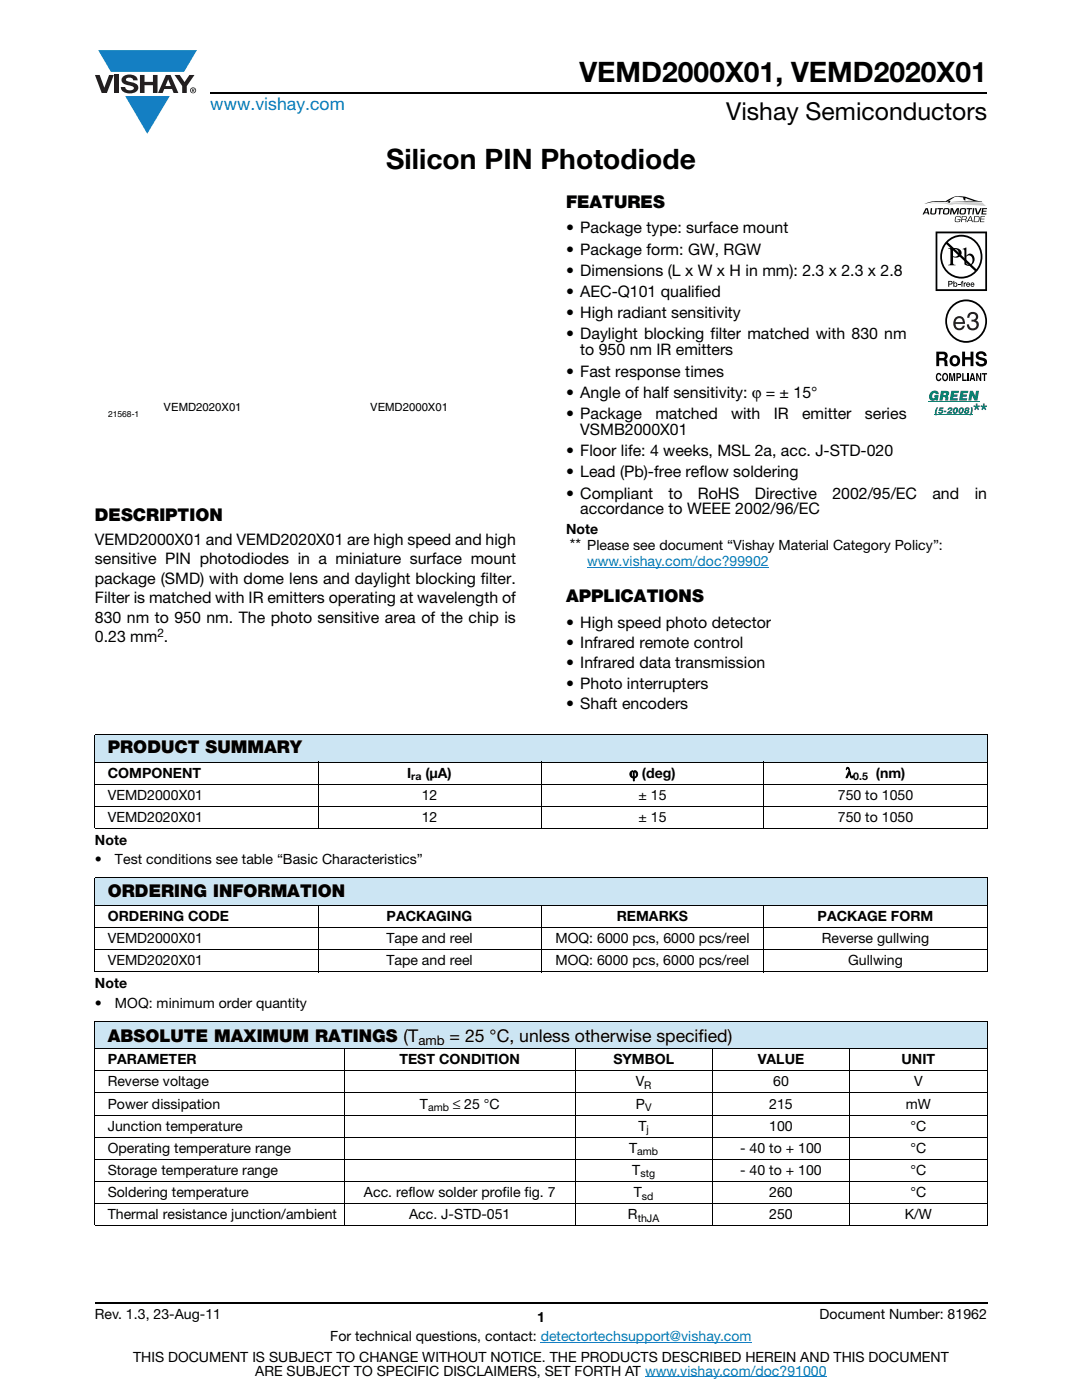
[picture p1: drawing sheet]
<svg xmlns="http://www.w3.org/2000/svg" width="216mm" height="279mm" viewBox="0 0 216 279" stroke-linecap="round" stroke-linejoin="round" font-family="sans-serif">
<defs><g id="words">
<g font-size="5.6">
<text x="115.6" y="16.4">VEMD2000X01, VEMD2020X01</text>
<text x="77" y="33.8">Silicon PIN Photodiode</text>
</g>
<text font-size="4.9" x="144.9" y="24">Vishay Semiconductors</text>
<text font-size="3.5" fill="#007ec4" x="42" y="21.9">www.vishay.com</text>
<g font-size="3.5">
<text x="112.9" y="41.5">FEATURES</text>
<text x="18.9" y="104.1">DESCRIPTION</text>
<text x="112.9" y="120.2">APPLICATIONS</text>
<text x="21.5" y="150.4">PRODUCT SUMMARY</text>
<text x="21.5" y="179">ORDERING INFORMATION</text>
<text x="21.5" y="207.9">ABSOLUTE MAXIMUM RATINGS (T</text>
<text x="89.7" y="207.9">= 25 °C, unless otherwise specified)</text>
</g>
<g font-size="3.2">
<text x="112.9" y="46.6">• Package type: surface mount</text>
<text x="112.9" y="50.8">• Package form: GW, RGW</text>
<text x="112.9" y="55.1">• Dimensions (L x W x H in mm): 2.3 x 2.3 x 2.8</text>
<text x="112.9" y="59.3">• AEC-Q101 qualified</text>
<text x="112.9" y="63.5">• High radiant sensitivity</text>
<text x="112.9" y="67.8">• Daylight blocking filter matched with 830 nm</text>
<text x="115.8" y="70.9">to 950 nm IR emitters</text>
<text x="112.9" y="75.2">• Fast response times</text>
<text x="112.9" y="79.4">• Angle of half sensitivity: ϕ = ± 15°</text>
<text x="112.9" y="83.6">• Package</text>
<text x="130.8" y="83.6">matched</text>
<text x="145.9" y="83.6">with</text>
<text x="154.4" y="83.6">IR</text>
<text x="160.1" y="83.6">emitter</text>
<text x="172.6" y="83.6">series</text>
<text x="115.8" y="86.8">VSMB2000X01</text>
<text x="112.9" y="91">• Floor life: 4 weeks, MSL 2a, acc. J-STD-020</text>
<text x="112.9" y="95.3">• Lead (Pb)-free reflow soldering</text>
<text x="112.9" y="99.5">• Compliant</text>
<text x="133.4" y="99.5">to</text>
<text x="139.3" y="99.5">RoHS</text>
<text x="150.6" y="99.5">Directive</text>
<text x="166.1" y="99.5">2002/95/EC</text>
<text x="186.1" y="99.5">and</text>
<text x="194.5" y="99.5">in</text>
<text x="115.8" y="102.7">accordance to WEEE 2002/96/EC</text>
<text x="18.9" y="108.8">VEMD2000X01 and VEMD2020X01 are high speed and high</text>
<text x="18.9" y="112.6">sensitive PIN photodiodes in a miniature surface mount</text>
<text x="113.7" y="109.8">**</text>
<text x="18.9" y="116.5">package (SMD) with dome lens and daylight blocking filter.</text>
<text x="18.9" y="120.4">Filter is matched with IR emitters operating at wavelength of</text>
<text x="18.9" y="124.3">830 nm to 950 nm. The photo sensitive area of the chip is</text>
<text x="112.9" y="125.2">• High speed photo detector</text>
<text x="18.9" y="128.2">0.23 mm .</text>
<text x="112.9" y="129.3">• Infrared remote control</text>
<text x="112.9" y="133.4">• Infrared data transmission</text>
<text x="112.9" y="137.4">• Photo interrupters</text>
<text x="112.9" y="141.5">• Shaft encoders</text>
</g>
<g font-size="2.8">
<text x="112.9" y="106.7">Note</text>
<text x="117.2" y="109.8">Please see document “Vishay Material Category Policy”:</text>
<text x="21.5" y="155.2">COMPONENT</text>
<text x="81.2" y="155.2">I</text>
<text x="84.9" y="155.2">(μA)</text>
<text x="125.6" y="155.2">ϕ (deg)</text>
<text x="168.7" y="155.2">λ</text>
<text x="174.8" y="155.2">(nm)</text>
<text x="21.5" y="159.6">VEMD2000X01</text>
<text x="84.1" y="159.6">12</text>
<text x="127.4" y="159.6">± 15</text>
<text x="167.2" y="159.6">750 to 1050</text>
<text x="21.5" y="164">VEMD2020X01</text>
<text x="84.1" y="164">12</text>
<text x="127.4" y="164">± 15</text>
<text x="167.2" y="164">750 to 1050</text>
<text x="18.9" y="168.6">Note</text>
<text x="18.9" y="172.5">•</text>
<text x="22.9" y="172.5">Test conditions see table “Basic Characteristics”</text>
<text x="21.5" y="183.8">ORDERING CODE</text>
<text x="77.2" y="183.8">PACKAGING</text>
<text x="123.1" y="183.8">REMARKS</text>
<text x="163.2" y="183.8">PACKAGE FORM</text>
<text x="21.5" y="188.2">VEMD2000X01</text>
<text x="77.1" y="188.2">Tape and reel</text>
<text x="110.8" y="188.2">MOQ: 6000 pcs, 6000 pcs/reel</text>
<text x="164" y="188.2">Reverse gullwing</text>
<text x="18.9" y="197.2">Note</text>
<text x="21.5" y="192.6">VEMD2020X01</text>
<text x="77.1" y="192.6">Tape and reel</text>
<text x="110.8" y="192.6">MOQ: 6000 pcs, 6000 pcs/reel</text>
<text x="169.2" y="192.6">Gullwing</text>
<text x="18.9" y="201.1">•</text>
<text x="22.9" y="201.1">MOQ: minimum order quantity</text>
<text x="21.5" y="212.4">PARAMETER</text>
<text x="79.7" y="212.4">TEST CONDITION</text>
<text x="122.4" y="212.4">SYMBOL</text>
<text x="151.2" y="212.4">VALUE</text>
<text x="179.9" y="212.4">UNIT</text>
<text x="21.5" y="216.8">Reverse voltage</text>
<text x="21.5" y="221.3">Power dissipation</text>
<text x="83.8" y="221.3">T</text>
<text x="90.4" y="221.3">≤ 25 °C</text>
<text x="126.8" y="216.8">V</text>
<text x="126.9" y="221.3">P</text>
<text x="153.5" y="221.3">215</text>
<text x="154.3" y="216.8">60</text>
<text x="180.7" y="221.3">mW</text>
<text x="182.4" y="216.8">V</text>
<text x="21.5" y="225.7">Junction temperature</text>
<text x="127.4" y="225.7">T</text>
<text x="153.5" y="225.7">100</text>
<text x="181.7" y="225.7">°C</text>
<text x="21.5" y="230.1">Operating temperature range</text>
<text x="125.5" y="230.1">T</text>
<text x="147.7" y="230.1">- 40 to + 100</text>
<text x="181.7" y="230.1">°C</text>
<text x="21.5" y="234.5">Storage temperature range</text>
<text x="21.5" y="238.9">Soldering temperature</text>
<text x="72.6" y="238.9">Acc. reflow solder profile fig. 7</text>
<text x="126.1" y="234.5">T</text>
<text x="126.5" y="238.9">T</text>
<text x="147.7" y="234.5">- 40 to + 100</text>
<text x="153.5" y="238.9">260</text>
<text x="181.7" y="238.9">°C</text>
<text x="181.7" y="234.5">°C</text>
<text x="21.5" y="243.3">Thermal resistance junction/ambient</text>
<text x="81.6" y="243.3">Acc. J-STD-051</text>
<text x="125.3" y="243.3">R</text>
<text x="153.5" y="243.3">250</text>
<text x="180.5" y="243.3">K/W</text>
<text x="18.9" y="263.3">Rev. 1.3, 23-Aug-11</text>
<text x="107.2" y="263.8">1</text>
<text x="163.6" y="263.3">Document Number: 81962</text>
<text x="65.9" y="267.7">For technical questions, contact: detectortechsupport@vishay.com</text>
<text x="26.5" y="271.7">THIS DOCUMENT IS SUBJECT TO CHANGE WITHOUT NOTICE. THE PRODUCTS DESCRIBED HEREIN AND THIS DOCUMENT</text>
<text x="50.9" y="274.6">ARE SUBJECT TO SPECIFIC DISCLAIMERS, SET FORTH AT www.vishay.com/doc?91000</text>
</g>
<text font-size="2.8" fill="#007ec4" x="117.2" y="113">www.vishay.com/doc?99902</text>
<text font-size="2.6" x="83.5" y="208.6">amb</text>
<text font-size="2.4" x="31.4" y="127.2">2</text>
<g font-size="2.3">
<text x="32.7" y="82">VEMD2020X01</text>
<text x="73.9" y="82">VEMD2000X01</text>
</g>
<g font-size="2.1">
<text x="82.1" y="155.7">ra</text>
<text x="170.3" y="155.7">0.5</text>
<text x="85.4" y="221.8">amb</text>
<text x="128.6" y="217.3">R</text>
<text x="128.7" y="221.8">V</text>
<text x="129" y="226.2">j</text>
<text x="127.1" y="230.6">amb</text>
<text x="127.8" y="235">stg</text>
<text x="128.1" y="239.4">sd</text>
<text x="127.3" y="243.8">thJA</text>
</g>
<text font-size="1.7" x="21.6" y="83.2">21568-1</text>
</g></defs>
<g fill="#147fc3">
<path d="M19.6 10h19.7l-2.6 4.3h-1.1h-13.5z"/>
<path d="M25 19.2h8.9l-4.5 7.5z"/>
</g>
<g fill="#231f20">
<path d="M18.9 15h1l.9 2.5 1-2.5h.9l-1.4 3.6h-1z"/>
<path d="M22.9 15h.9v3.6h-.9z"/>
<path d="M24.6 15.3a2.1 2.1 0 0 1 2.8 .3l.1 .4h-.9a.79 .79 0 0 0-.7-.5 .79 .79 0 0 0-.8 .4l.3 .3 1 .2a1.08 1.08 0 0 1 1.2 1 1.08 1.08 0 0 1-1.1 1.2 1.73 1.73 0 0 1-2.4-1.2h.9a.96 .96 0 0 0 .8 .6 .96 .96 0 0 0 .9-.4 1.31 1.31 0 0 0-1.2-.6 1.03 1.03 0 0 1-1.1-.6 1.03 1.03 0 0 1 .2-1.1z"/>
<path d="M27.9 15h.9v1.3h1.7v-1.3h.9v3.6h-.9v-1.6h-1.7v1.6h-.9z"/>
<path d="M34.8 15h1.1l.9 1.4 1-1.4h1l-1.5 2.2v1.4h-.9v-1.4z"/>
<path d="M33.6 15.9l.5 1.3h-1.1zM33.1 15l-1.6 3.6h1l.3-.8h1.5l.3 .8h1l-1.6-3.6z"/>
<path d="M38.1 18a.46 .46 0 0 1 .9 0 .46 .46 0 0 1-.9 0zM37.9 18a.6 .6 0 0 0 1.2 0 .6 .6 0 0 0-1.2 0z"/>
<path d="M38.4 17.8h.2v.2h-.2zM38.3 17.7v.7h.1v-.3l.4 .3-.2-.3 .2-.2-.1-.2z"/>
</g>
<path d="M42 18.6h155M18.9 260h178.1" fill="none" stroke="#000" stroke-width=".36"/>
<path d="M117.2 113.2h36.2M107.9 267.9h42.1M128.7 274.8h36.3" fill="none" stroke="#007ec4" stroke-width=".2"/>
<g fill="#fff">
<path d="M21.6 53.5h78.1v30.1h-78.1z"/>
<path d="M184.1 39.2h12.9v43.7h-12.9z"/>
</g>
<g fill="#000">
<path d="M186.9 74.6l.2-.1a.54 .54 0 0 1 .7 .5l-.6-.3a.7 .7 0 0 0 .1 1.1l.3-.3h.2v.3a.52 .52 0 0 1-.6 .3 .52 .52 0 0 1-.4-.5zM189.4 74.5h.4l.2 1.2 .2-1.2h.4v1.5h-.3v-1.3l-.2 1.3h-.2l-.3-1.3v1.3h-.2zM192 74.5h.3v1.3h.6v.2h-.9zM192 70.2h.6v1.1h1.1v-1.1h.5v2.9h-.5v-1.3h-1.1v1.3h-.6zM193 74.5h.3v1.5h-.3zM195 70.3a1.14 1.14 0 0 1 1.9 .7h-.6v-.1a.66 .66 0 0 0-1-.2v.4l.2 .2a1.29 1.29 0 0 1 1.5 .9 1.16 1.16 0 0 1-1.2 .9 1.16 1.16 0 0 1-1.1-.9h.5l.1 .2a.66 .66 0 0 0 1.1-.1l-.3-.3-.5-.2a.85 .85 0 0 1-.9-.5 .85 .85 0 0 1 .3-1zM194.8 74.5h.3l.5 1.1v-1.1h.2v1.5h-.3l-.5-1.1v1.1h-.2zM195.9 74.5h1.1v.2h-.4v1.3h-.3v-1.3h-.4z"/>
<path d="M187.4 70.7v.8l.9-.1a.41 .41 0 0 0 .1-.7zM186.8 70.2h1.4a.8 .8 0 0 1 .9 .5 .8 .8 0 0 1-.4 1 1.03 1.03 0 0 1 .4 1.2l.1 .2h-.7l-.2-1.1-.9-.1v1.2h-.6z"/>
<path d="M188.4 74.7a.68 .68 0 0 0 .2 1.1h.1a.68 .68 0 0 0-.1-1.1zM188.2 74.6l.2-.2a.55 .55 0 0 1 .7 .4 .85 .85 0 0 1-.5 1.3h-.2a.94 .94 0 0 1-.2-1.5z"/>
<path d="M190.3 71.4a.65 .65 0 0 0-.3 .8 .65 .65 0 0 0 .8 .4 .65 .65 0 0 0 .2-.8 .65 .65 0 0 0-.7-.4zM189.4 72a1.15 1.15 0 0 1 2.3 0 1.15 1.15 0 0 1-2.3 0z"/>
<path d="M191.1 74.7v.5l.4-.1v-.3zM190.8 74.5h.6a.53 .53 0 0 1 .4 .6 .53 .53 0 0 1-.7 .4v.5h-.3z"/>
<path d="M194 74.8l-.1 .6h.3zM193.9 74.5h.3l.4 1.5h-.3v-.3h-.5l-.1 .3h-.3z"/>
</g>
<path d="M185.3 80.2h10.2" fill="none" stroke="#0d803f" stroke-width=".2"/>
<g fill="#0d803f">
<path d="M185.7 78.4a.9 .9 0 0 1 .9-.4 .9 .9 0 0 1 .7 .7h-.6l-.2-.3a.59 .59 0 0 0-.5 .5 .59 .59 0 0 0 .3 .6l.4-.2h-.3l.1-.4h.8l-.2 1h-.4v-.2a.83 .83 0 0 1-1.1 .1 .83 .83 0 0 1-.1-1.2z"/>
<path d="M189.8 78h1.5v.5h-.9l-.1 .2h.8l-.1 .5h-.8v.3h.9v.4h-1.6z"/>
<path d="M191.7 78h1.5l-.1 .5h-.9v.2h.8l-.1 .5h-.8v.3h.9l-.1 .4h-1.5z"/>
<path d="M193.5 78h.6l.5 1.1 .2-1.1h.5l-.3 1.9h-.6l-.4-1-.2 1h-.6z"/>
<path d="M186.9 81.3h.3l-.3 .8v.8h-.3v-.8z"/>
<path d="M187.5 81.3h.8l-.1 .3h-.5l-.1 .2h.5a.52 .52 0 0 1-.2 .7 .52 .52 0 0 1-.7-.3l.5 .1 .2-.2-.1-.1h-.5z"/>
<path d="M188.4 81.9h.4v.4h-.5z"/>
<path d="M189.2 81.5a.5 .5 0 0 1 .5-.2 .5 .5 0 0 1 .4 .4l-.7 .6h.6l-.1 .3h-1l.8-.9-.1-.1-.2 .2h-.4z"/>
<path d="M188.3 78.5l-.1 .3h.6v-.3zM187.8 78h1.2a.52 .52 0 0 1 .4 .5 .52 .52 0 0 1-.4 .5l.2 .2v.7h-.6v-.5l-.2-.1h-.2l-.1 .6h-.7z"/>
<path d="M190.6 81.6l-.2 .5 .2 .2 .2-.5-.1-.2zM190.3 81.4a.48 .48 0 0 1 .7-.1 .48 .48 0 0 1 .2 .6 .57 .57 0 0 1-.8 .7 .57 .57 0 0 1-.2-1z"/>
<path d="M191.7 81.6l-.1 .5 .1 .2 .3-.5-.2-.2zM191.5 81.4a.48 .48 0 0 1 .6-.1 .48 .48 0 0 1 .2 .6 .57 .57 0 0 1-.7 .7 .57 .57 0 0 1-.3-1z"/>
</g>
<path d="M186.4 82.8h7.7" fill="none" stroke="#0d803f" stroke-width=".2"/>
<g fill="#0d803f">
<path d="M193.7 81.3h.3l.1 .8-.4 .8h-.3l.3-.8z"/>
<path d="M194.3 80.9l.4 .1v-.5h.3v.5l.4-.1 .1 .3-.4 .1 .3 .4-.3 .2-.2-.4-.3 .4-.2-.2 .2-.4-.4-.1z"/>
<path d="M195.7 80.9l.4 .1v-.5h.4v.5l.4-.1 .1 .3-.5 .1 .3 .4-.2 .2-.3-.4-.3 .4-.2-.2 .3-.4-.4-.1z"/>
<path d="M192.8 81.7a.15 .15 0 0 0 .3 0 .15 .15 0 0 0-.3 0zM192.8 82.1v.2h.2v-.2zM192.6 81.4a.51 .51 0 0 1 .9 .2l-.3 .3 .2 .3a.54 .54 0 0 1-.5 .4 .54 .54 0 0 1-.5-.4l.2-.3-.1-.3z"/>
</g>
<path d="M190.1 61.3a3.9 3.9 0 0 1 5.7 .4 3.9 3.9 0 0 1-.9 5.7 3.9 3.9 0 0 1-5.2-.9 3.9 3.9 0 0 1 .4-5.2zM190.1 60.8a4.2 4.2 0 0 0-.4 6.2 4.2 4.2 0 0 0 6.3-.1 4.2 4.2 0 0 0-.2-5.8 4.2 4.2 0 0 0-5.7-.3z" fill="#000"/>
<g fill="#231f20">
<path d="M193.3 62.5a1.04 1.04 0 0 1 1.5-.1 1.04 1.04 0 0 1 .1 1.4l-.2 .1a1.11 1.11 0 0 1 .4 1.6 1.11 1.11 0 0 1-1.5 .4 1.05 1.05 0 0 1-.7-1.2h.5a.71 .71 0 0 0 .5 .9 .71 .71 0 0 0 .8-.5 .71 .71 0 0 0-.4-.9h-.4v-.4a.61 .61 0 0 0 .8-.4 .61 .61 0 0 0-.6-.7 .68 .68 0 0 0-.7 .7h-.4z"/>
<path d="M190.9 63.7l-.2 .6h1.4a.7 .7 0 0 0-.4-.8 .7 .7 0 0 0-.8 .2zM190.7 63.4a1.19 1.19 0 0 1 1.4-.1 1.19 1.19 0 0 1 .5 1.3h-1.9a.73 .73 0 0 0 .5 .9 .73 .73 0 0 0 .9-.5h.4a1.17 1.17 0 0 1-1.3 .9 1.17 1.17 0 0 1-1-1.3l.2-.9z"/>
</g>
<g fill="#000">
<path d="M191.2 56.7h.4v.2h-.4zM191.9 56.2l.3-.1-.2 .2 .2 .1v.1h-.2v.7h-.1v-.7h-.2zM192.3 56.4h.2v.1l.3-.1v.1l-.3 .2v.5h-.2z"/>
<path d="M189.1 48.4a3.9 3.9 0 0 1 5.4-.1 3.9 3.9 0 0 1 .3 5.4zM188.8 48.7l5.7 5.4a3.9 3.9 0 0 1-5.4 0 3.9 3.9 0 0 1-.3-5.4zM189.1 47.9a4.3 4.3 0 0 0-.4 6.3 4.3 4.3 0 0 0 6.3-.2 4.3 4.3 0 0 0-.1-5.8 4.3 4.3 0 0 0-5.8-.3z"/>
<path d="M189.4 56.2v.4h.4v-.3zM189.2 56.1h.7l.2 .3-.2 .3-.5 .1v.4h-.2z"/>
<path d="M190.2 49.8v1.3a.77 .77 0 0 0 1.1-.7 .77 .77 0 0 0-1.1-.6zM189.2 49.5a2.73 2.73 0 0 1 2.4 .4 1.04 1.04 0 0 1-.1 1.3 1.04 1.04 0 0 1-1.3 .1v1.4l.5 .2h-1.5l.3-.1 .1-.4v-2.4v-.2z"/>
<path d="M190.4 56.8a.27 .27 0 0 0 .5 0 .27 .27 0 0 0-.5 0zM190.2 56.1h.2v.4a.39 .39 0 0 1 .5 0 .39 .39 0 0 1 0 .6 .39 .39 0 0 1-.5 0l-.2 .1z"/>
<path d="M192.8 51.2v1.4l.2 .2a.73 .73 0 0 0 .8-.1 .73 .73 0 0 0 .3-.8 .72 .72 0 0 0-.4-.8 .72 .72 0 0 0-.9 .1zM192.1 49.7l.7-.3v1.7a.89 .89 0 0 1 1.2-.4 .89 .89 0 0 1 .5 1 1.22 1.22 0 0 1-.7 1.2 1.22 1.22 0 0 1-1.4-.1v-2.8z"/>
<path d="M193 56.6v.1h.4l-.2-.2zM193 56.4h.4l.2 .5h-.6v.1h.5a.38 .38 0 0 1-.3 .3 .38 .38 0 0 1-.4-.3z"/>
<path d="M193.9 56.6l-.1 .1h.5l-.3-.2zM193.8 56.4h.5l.1 .5h-.6l.1 .1h.5a.38 .38 0 0 1-.3 .3 .38 .38 0 0 1-.4-.3z"/>
<path d="M187 46.6h9.6v11.1h-9.6zM186.7 46.2v11.9h10.3v-11.9z"/>
</g>
<path d="M185.1 40.7l1.4-.3 3.1 .2a.92 .92 0 0 1 1-.2h4a2 2 0 0 1 2.1 .7h-.2a39.8 39.8 0 0 0-7.1-.2 9.9 9.9 0 0 0-4.3-.2z" fill="#ccc"/>
<g fill="#000">
<path d="M184.4 40.7h.1a11.9 11.9 0 0 1 4.3-.6 5 5 0 0 1 5.5-.3l1.7 .5h-6.2l4.3-.2-1.4-.6-.1 .6-.4-.4-.1-.3a2.41 2.41 0 0 0-2.6 .6 2.61 2.61 0 0 1-2.2 .3h-1.4zM185.7 41.5h.3l-.1 .9a.35 .35 0 0 0 .3 .2 .35 .35 0 0 0 .3-.2l.2-.9h.2l-.1 .9a.71 .71 0 0 1-1.2 .2zM187.1 41.5h1.1l-.1 .3h-.4l-.1 1h-.3l.1-1h-.4zM189.1 40.3l.4-.3 .1 .2-.1 .3zM190.7 43.2a.63 .63 0 0 1 1 .2l-.2 .1a.45 .45 0 0 0-.5-.2 .45 .45 0 0 0-.3 .4v.5h.4h.3l.1-.4h-.4v-.1h.6a.61 .61 0 0 1-.5 .7 .61 .61 0 0 1-.7-.3zM189.7 41.5h.4l.3 1 .5-1h.5l-.2 1.3h-.3l.2-1.1-.6 1.1h-.2l-.4-1.1-.1 1.1h-.3zM192.9 41.5h1.1v.3h-.4l-.2 1h-.2l.1-1h-.4zM194.2 41.5h.2l-.1 1.3h-.3zM194.5 41.5h.3l.3 1.1 .5-1.1h.3l-.6 1.3h-.5zM195.7 43.1h.8v.2h-.7v.4h.7l-.1 .1h-.6l-.1 .4h.7v.1h-.9zM196 41.5h1l-.1 .2h-.7v.4h.7l-.1 .1h-.6l-.1 .4h.7v.2h-1z"/>
<path d="M184.9 41.7l-.3 .7h.5zM184.7 41.5h.4l.3 1.3h-.2l-.1-.2h-.6l-.1 .2h-.3z"/>
<path d="M188.5 41.8l-.1 .6 .1 .2a.51 .51 0 0 0 .6-.2 .51 .51 0 0 0 0-.7zM188.3 41.6a.69 .69 0 0 1 1.2 .3 .75 .75 0 0 1-.4 .9 .75 .75 0 0 1-.9-.2z"/>
<path d="M192.1 43.2l-.1 .5 .7-.1v-.3zM191.9 43.1h.7a.33 .33 0 0 1 .3 .3 .33 .33 0 0 1-.3 .4l.2 .1v.4h-.2v-.4l-.1-.1h-.5l-.1 .5h-.1z"/>
<path d="M191.8 41.8l-.1 .6 .2 .2a.51 .51 0 0 0 .6-.2 .51 .51 0 0 0-.1-.7zM191.7 41.6a.69 .69 0 0 1 1.1 .3 .75 .75 0 0 1-.4 .9 .75 .75 0 0 1-.9-.2z"/>
<path d="M193.6 43.2l-.3 .8h.6zM193.6 43.1h.2l.3 1.2h-.1l-.1-.2h-.7l-.1 .2h-.2z"/>
<path d="M194.5 43.3l-.1 .9 .8-.1 .1-.8zM194.4 43.1h.6a.61 .61 0 0 1 .5 .6 .61 .61 0 0 1-.3 .6h-.9z"/>
</g>
<path d="M18.9 146.6h178.1v5.5h-178.1z" fill="#cce5f3"/>
<g fill="#fff">
<path d="M18.9 152.1h44.6v4.4h-44.6z"/>
<path d="M63.5 152.1h44.4v4.4h-44.4z"/>
<path d="M107.9 152.1h44.5v4.4h-44.5z"/>
<path d="M152.4 152.1h44.6v4.4h-44.6z"/>
</g>
<path d="M18.9 175.2h178.1v5.5h-178.1z" fill="#cce5f3"/>
<g fill="#fff">
<path d="M18.9 180.7h44.6v4.4h-44.6z"/>
<path d="M63.5 180.7h44.4v4.4h-44.4z"/>
<path d="M107.9 180.7h44.5v4.4h-44.5z"/>
<path d="M152.4 180.7h44.6v4.4h-44.6z"/>
</g>
<path d="M18.9 203.8h178.1v5.5h-178.1z" fill="#cce5f3"/>
<g fill="#fff">
<path d="M18.9 209.3h49.9v4.4h-49.9z"/>
<path d="M68.8 209.3h45.9v4.4h-45.9z"/>
<path d="M114.7 209.3h27.4v4.4h-27.4z"/>
<path d="M142.1 209.3h27.4v4.4h-27.4z"/>
<path d="M169.5 209.3h27.5v4.4h-27.5z"/>
</g>
<g fill="none" stroke="#000" stroke-width=".2">
<path d="M18.9 146.6h178.1M18.9 152.1h178.1M18.9 156.5h178.1M18.9 146.7v18.5M63.5 152v13.4M107.9 152v13.4M152.4 152v13.4M197 146.7v18.5M18.9 160.9h178.1M18.9 165.3h178.1M18.9 175.2h178.1M18.9 175.3v18.5"/>
<path d="M197 175.3v18.5M18.9 180.7h178.1M18.9 185.1h178.1M18.9 189.5h178.1M18.9 193.9h178.1M63.5 180.6v13.4M107.9 180.6v13.4M152.4 180.6v13.4M18.9 203.8h178.1M18.9 209.3h178.1M18.9 213.7h178.1M18.9 218.1h178.1"/>
<path d="M18.9 203.9v40.6M68.8 209.2v35.5M114.7 209.2v35.5M142.1 209.2v35.5M169.5 209.2v35.5M197 203.9v40.6M18.9 222.5h178.1M18.9 226.9h178.1M18.9 231.4h178.1M18.9 235.8h178.1M18.9 240.2h178.1M18.9 244.6h178.1"/>
</g>
<use href="#words"/>
</svg>
